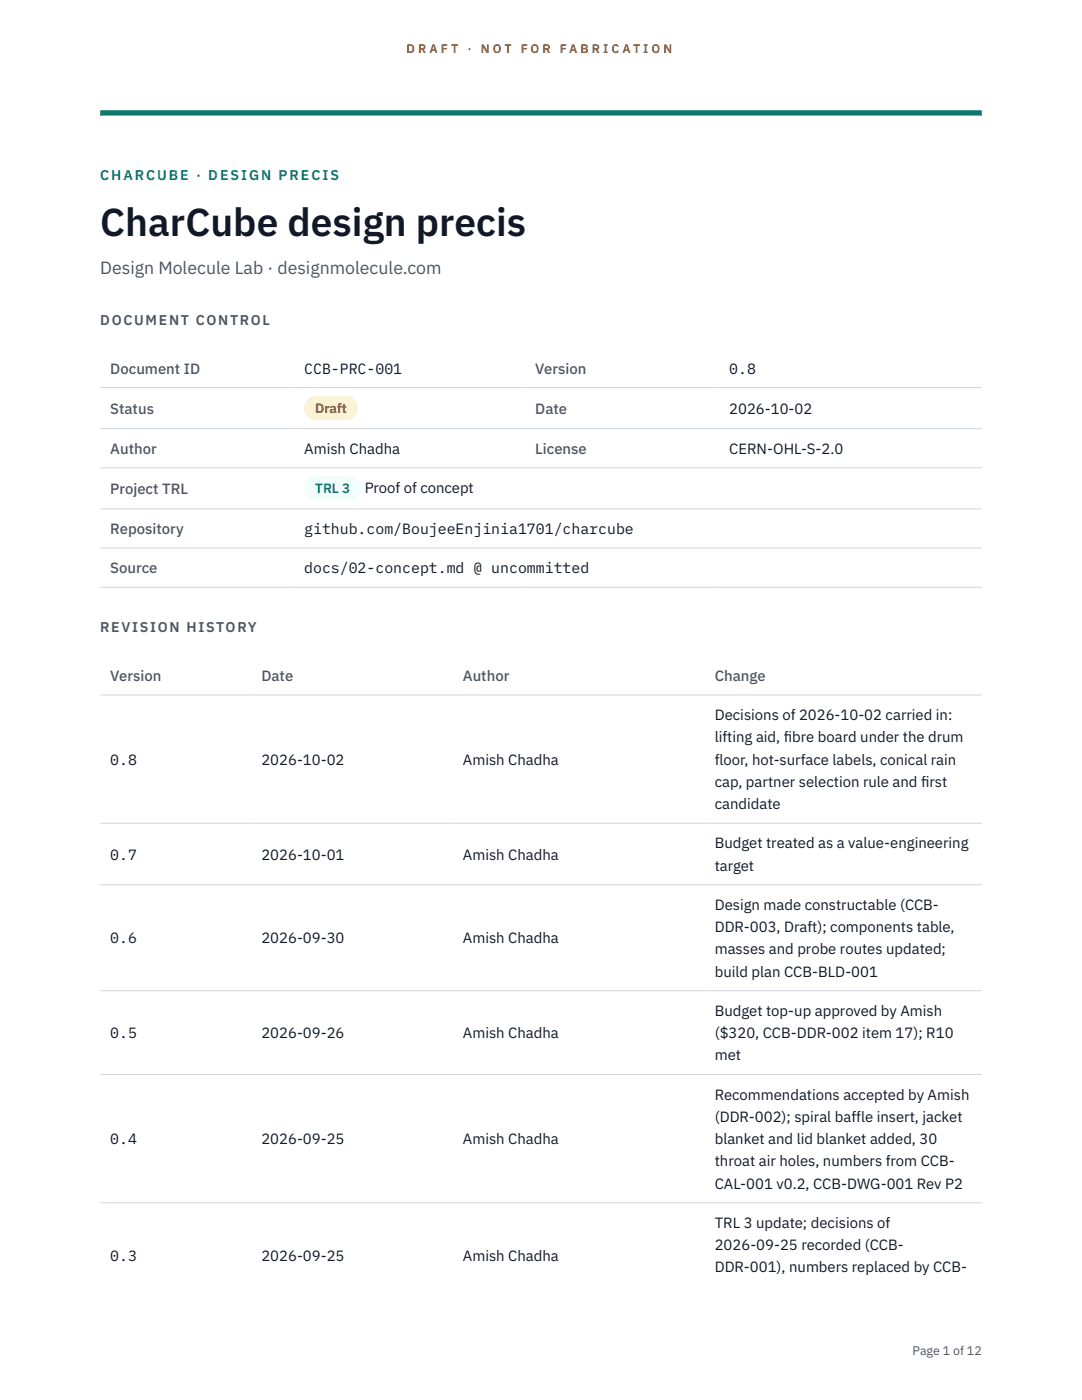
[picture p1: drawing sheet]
<svg xmlns="http://www.w3.org/2000/svg" width="216mm" height="279mm" viewBox="0 0 216 279" stroke-linecap="round" stroke-linejoin="round" font-family="sans-serif">
<defs><g id="words">
<text font-size="7.8" fill="#111827" x="20" y="47.1">CharCube design precis</text>
<text font-size="3.5" fill="#4b5563" x="20" y="54.6">Design Molecule Lab · designmolecule.com</text>
<g font-size="3" fill="#4b5563">
<text x="22" y="74.5">Document ID</text>
<text x="106.8" y="74.5">Version</text>
<text x="22" y="82.6">Status</text>
<text x="106.8" y="82.6">Date</text>
<text x="22" y="90.6">Author</text>
<text x="106.8" y="90.6">License</text>
<text x="22" y="98.6">Project TRL</text>
<text x="22" y="106.6">Repository</text>
<text x="22" y="114.4">Source</text>
<text x="22" y="135.9">Version</text>
<text x="52.2" y="135.9">Date</text>
<text x="92.4" y="135.9">Author</text>
<text x="142.6" y="135.9">Change</text>
</g>
<g font-size="3" fill="#111827">
<text x="60.7" y="74.5">CCB-PRC-001</text>
<text x="145.5" y="74.5">0.8</text>
<text x="145.5" y="82.6">2026-10-02</text>
<text x="60.7" y="90.6">Amish Chadha</text>
<text x="145.5" y="90.6">CERN-OHL-S-2.0</text>
<text x="72.8" y="98.5">Proof of concept</text>
<text x="60.7" y="106.6">github.com/BoujeeEnjinia1701/charcube</text>
<text x="60.7" y="114.4">docs/02-concept.md @ uncommitted</text>
<text x="142.6" y="143.7">Decisions of 2026-10-02 carried in:</text>
<text x="142.6" y="148.2">lifting aid, f</text>
<text x="156.4" y="148.2">ibre board under the drum</text>
<text x="22" y="152.6">0.8</text>
<text x="52.2" y="152.6">2026-10-02</text>
<text x="92.4" y="152.6">Amish Chadha</text>
<text x="142.6" y="152.6">floor, hot-surface labels, conical rain</text>
<text x="142.6" y="157.1">cap, partner selection rule and f</text>
<text x="142.6" y="161.5">candidate</text>
<text x="183.8" y="157.1">irst</text>
<text x="22" y="171.5">0.7</text>
<text x="52.2" y="171.5">2026-10-01</text>
<text x="92.4" y="171.5">Amish Chadha</text>
<text x="142.6" y="169.3">Budget treated as a value-engineering</text>
<text x="142.6" y="173.8">target</text>
<text x="142.6" y="181.6">Design made constructable (CCB-</text>
<text x="22" y="188.3">0.6</text>
<text x="52.2" y="188.3">2026-09-30</text>
<text x="92.4" y="188.3">Amish Chadha</text>
<text x="142.6" y="186">DDR-003, Draft); components table,</text>
<text x="142.6" y="190.5">masses and probe routes updated;</text>
<text x="142.6" y="194.9">build plan CCB-BLD-001</text>
<text x="142.6" y="202.7">Budget top-up approved by Amish</text>
<text x="22" y="207.2">0.5</text>
<text x="52.2" y="207.2">2026-09-26</text>
<text x="92.4" y="207.2">Amish Chadha</text>
<text x="142.6" y="207.2">($320, CCB-DDR-002 item 17); R10</text>
<text x="142.6" y="211.6">met</text>
<text x="142.6" y="219.5">Recommendations accepted by Amish</text>
<text x="142.6" y="223.9">(DDR-002); spiral baffle insert, jacket</text>
<text x="22" y="228.3">0.4</text>
<text x="52.2" y="228.3">2026-09-25</text>
<text x="92.4" y="228.3">Amish Chadha</text>
<text x="142.6" y="228.3">blanket and lid blanket added, 30</text>
<text x="142.6" y="232.8">throat air holes, numbers from CCB-</text>
<text x="142.6" y="237.2">CAL-001 v0.2, CCB-DWG-001 Rev P2</text>
<text x="142.6" y="245.1">TRL 3 update; decisions of</text>
<text x="22" y="251.7">0.3</text>
<text x="52.2" y="251.7">2026-09-25</text>
<text x="92.4" y="251.7">Amish Chadha</text>
<text x="142.6" y="249.5">2026-09-25 recorded (CCB-</text>
<text x="142.6" y="253.9">DDR-001), numbers replaced by CCB-</text>
</g>
<text font-size="2.8" fill="#0f766e" x="20" y="36">CHARCUBE · DESIGN PRECIS</text>
<g font-size="2.8" fill="#4b5563">
<text x="20" y="64.8">DOCUMENT CONTROL</text>
<text x="20" y="126.2">REVISION HISTORY</text>
</g>
<text font-size="2.7" fill="#92400e" x="62.9" y="82.5">Draft</text>
<text font-size="2.7" fill="#0f766e" x="62.9" y="98.5">TRL 3</text>
<g font-size="2.5" fill="#b45309">
<text x="81.1" y="10.5">D R A F T</text>
<text x="93.3" y="10.5">·</text>
<text x="95.9" y="10.5">N O T</text>
<text x="103.9" y="10.5">F O R</text>
<text x="111.7" y="10.5">F A B R I C A T I O N</text>
</g>
<text font-size="2.5" fill="#4b5563" x="182.1" y="270.3">Page 1 of 12</text>
</g></defs>
<path d="M20 23.1h175.9zM20 22h175.9v1.1h-175.9z" fill-rule="evenodd" fill="#0f766e"/>
<path d="M20 77.3h175.9M20 85.5h175.9M20 93.4h175.9M20 101.6h175.9M20 109.4h175.9M20 117.2h175.9M20 138.7h175.9M20 164.3h175.9M20 176.6h175.9M20 197.7h175.9M20 214.4h175.9M20 240h175.9" fill="none" stroke="#d1d5db" stroke-width=".2"/>
<path d="M60.7 79h10.7v4.9h-10.7z" fill="#fef3c7"/>
<path d="M60.7 95.1h11.4v4.8h-11.4z" fill="#f0fdfa"/>
<use href="#words"/>
</svg>
